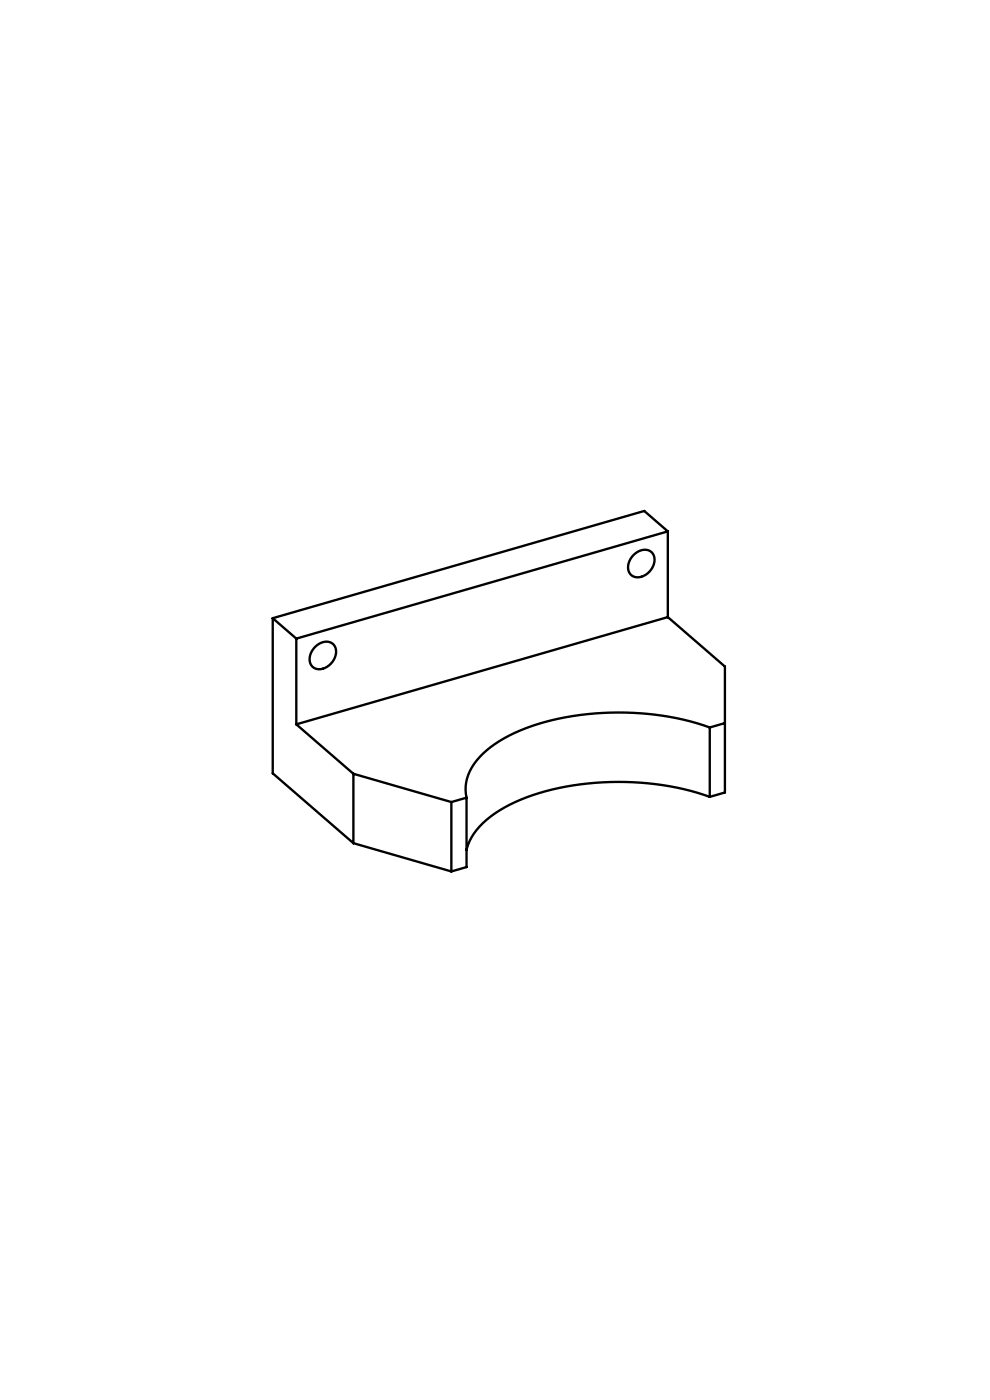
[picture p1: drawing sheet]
<svg xmlns="http://www.w3.org/2000/svg" width="210mm" height="297mm" viewBox="0 0 210 297" stroke-linecap="round" stroke-linejoin="round" font-family="sans-serif">
<g fill="none" stroke="#000" stroke-width=".5">
<path d="M134.4 117.8a2.66 2.66 0 0 1 4.1-.3 3.6 3.6 0 0 1-4.1 4.8 2.51 2.51 0 0 1-.6-3.7zM141.7 112.7v18.2M141.7 112.7l-78.8 22.8M141.7 112.7l-5-4.3-78.8 22.7M57.9 131.1v33l17.1 14.8M57.9 131.1l5 4.4M62.9 135.5v18.2M66.8 137.3a2.66 2.66 0 0 1 4.2-.3 3.6 3.6 0 0 1-4.2 4.8 2.51 2.51 0 0 1-.6-3.7zM141.7 130.9l-78.8 22.8M141.7 130.9l12.1 10.5v26.7l-3.2 1M62.9 153.7l12.1 10.5M150.6 154.3a59.8 59.8 0 0 0-40.2 .6 21.1 21.1 0 0 0-10.4 8 8.6 8.6 0 0 0-1 6.3"/>
<path d="M150.6 154.3v14.8M153.8 153.4l-3.2 .9M75 178.9l20.7 6M75 164.2v14.7M75 164.2l20.7 6M95.7 170.2v14.7M99 169.2l-3.3 1M99 169.2v14.7l-3.3 1M150.6 169.1a59.8 59.8 0 0 0-40.2 .6 21.1 21.1 0 0 0-10.4 7.9l-.7 1.6-.3 1.1"/>
</g>
</svg>
